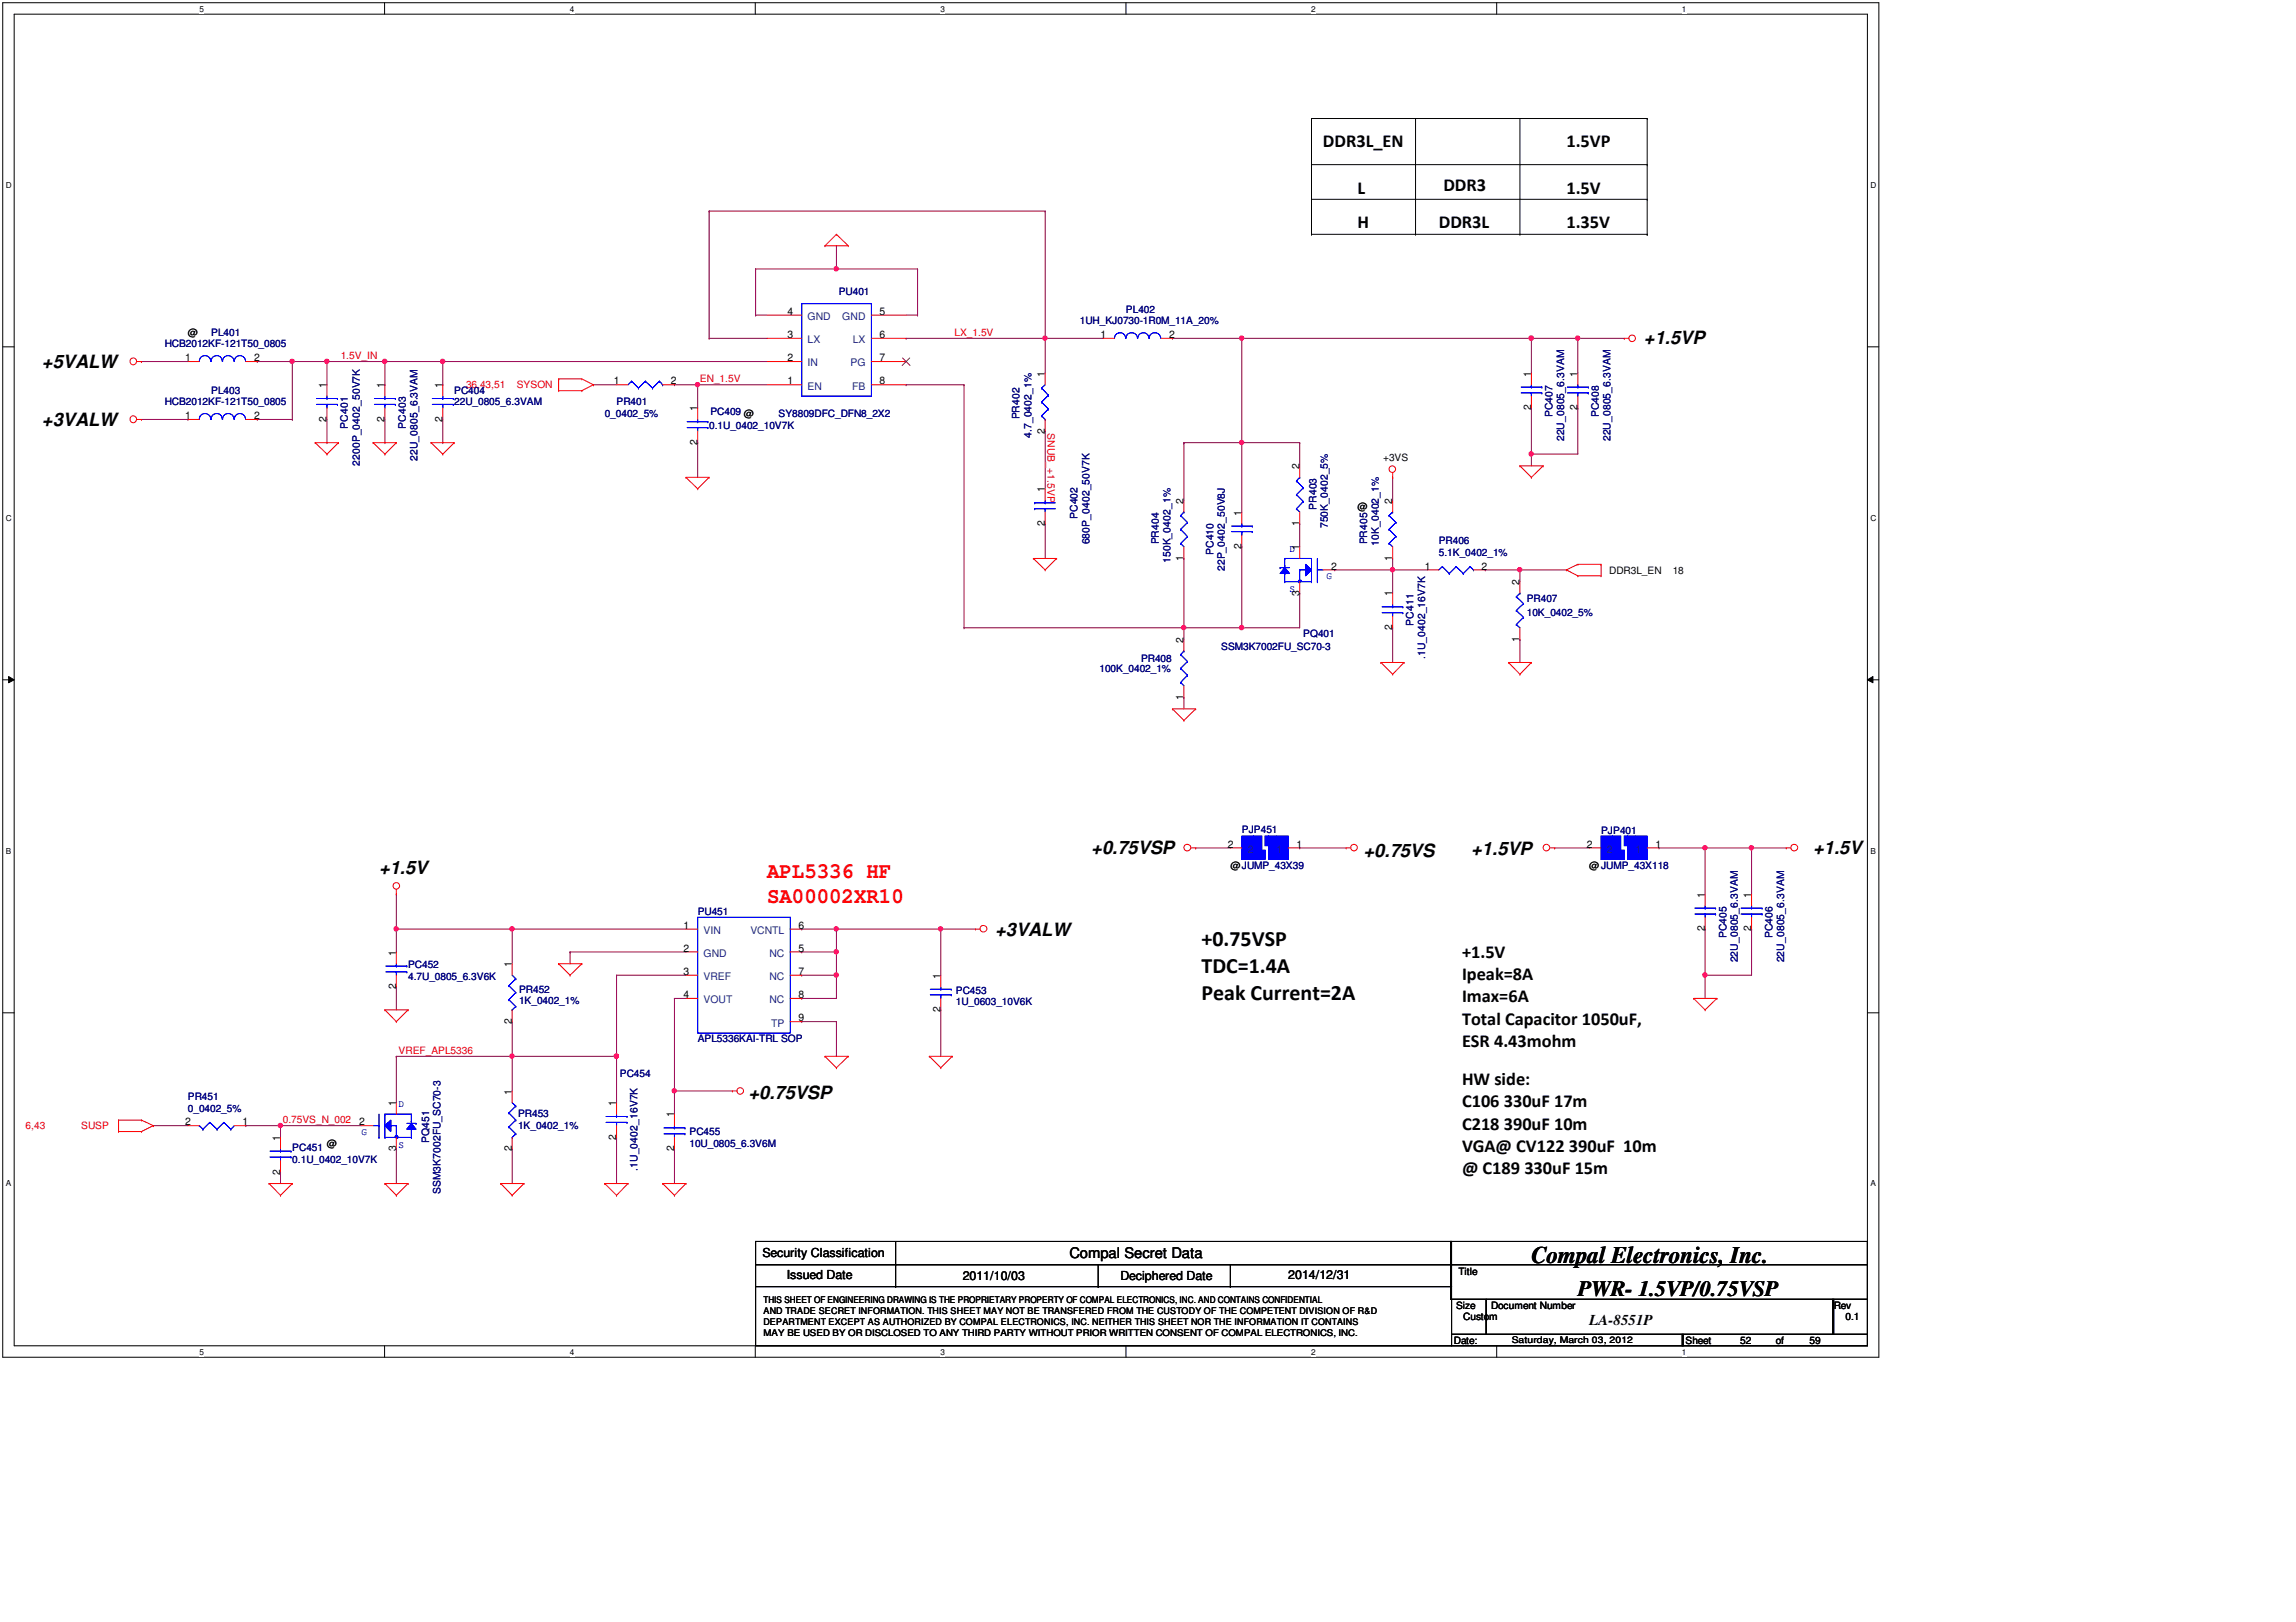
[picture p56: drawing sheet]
<svg xmlns="http://www.w3.org/2000/svg" width="297mm" height="210mm" viewBox="0 0 297 210" stroke-linecap="round" stroke-linejoin="round" font-family="sans-serif">
<defs><g id="words">
<text font-size="3.1" x="198.1" y="163.4">Compal Electronics, Inc.</text>
<g font-size="2.8" fill="#f00">
<text x="99.2" y="113.6">APL5336 HF</text>
<text x="99.2" y="116.8">SA00002XR10</text>
</g>
<g font-size="2.8">
<text x="155.4" y="122.5">+0.75VSP</text>
<text x="155.4" y="125.9">TDC=1.4A</text>
<text x="155.4" y="129.4">Peak Current=2A</text>
<text x="204.1" y="167.8">PWR- 1.5VP/0.75VSP</text>
</g>
<g font-size="2.4">
<text x="171.2" y="19.1">DDR3L_EN</text>
<text x="202.6" y="19.1">1.5VP</text>
<text x="175.6" y="25.1">L</text>
<text x="175.6" y="29.6">H</text>
<text x="186.1" y="29.6">DDR3L</text>
<text x="186.7" y="24.8">DDR3</text>
<text x="202.6" y="25.1">1.5V</text>
<text x="202.6" y="29.6">1.35V</text>
<text x="5.4" y="47.6">+5VALW</text>
<text x="212.7" y="44.5">+1.5VP</text>
<text x="5.4" y="55.1">+3VALW</text>
<text x="49" y="113.1">+1.5V</text>
<text x="141.2" y="110.6">+0.75VSP</text>
<text x="176.4" y="110.9">+0.75VS</text>
<text x="190.3" y="110.7">+1.5VP</text>
<text x="234.6" y="110.6">+1.5V</text>
<text x="128.7" y="121.1">+3VALW</text>
<text x="189.1" y="124">+1.5V</text>
<text x="189.1" y="126.8">Ipeak=8A</text>
<text x="189.1" y="129.7">Imax=6A</text>
<text x="189.1" y="132.6">Total Capacitor 1050uF,</text>
<text x="189.1" y="135.5">ESR 4.43mohm</text>
<text x="96.8" y="142.2">+0.75VSP</text>
<text x="189.1" y="140.4">HW side:</text>
<text x="189.1" y="143.3">C106 330uF 17m</text>
<text x="189.1" y="146.2">C218 390uF 10m</text>
<text x="189.1" y="149.1">VGA@ CV122 390uF 10m</text>
<text x="189.1" y="151.9">@ C189 330uF 15m</text>
</g>
<g font-size="1.9">
<text x="138.3" y="162.8">Compal Secret Data</text>
<text x="205.6" y="171.4">LA-8551P</text>
</g>
<g font-size="1.6">
<text x="98.6" y="162.7">Security Classification</text>
<text x="101.8" y="165.6">Issued Date</text>
<text x="124.5" y="165.7">2011/10/03</text>
<text x="145" y="165.7">Deciphered Date</text>
<text x="166.7" y="165.6">2014/12/31</text>
</g>
<g font-size="1.4">
<text x="101.9" y="40.7">4</text>
<text x="113.8" y="40.7">5</text>
<text x="24" y="46.7">1</text>
<text x="32.9" y="46.7">2</text>
<text x="101.9" y="43.7">3</text>
<text x="101.9" y="46.7">2</text>
<text x="113.8" y="43.7">6</text>
<text x="113.8" y="46.7">7</text>
<text x="142.4" y="43.7">1</text>
<text x="151.3" y="43.7">2</text>
<text x="42.3" y="50.2" transform="rotate(-90 42.3 50.2)">1</text>
<text x="49.8" y="50.2" transform="rotate(-90 49.8 50.2)">1</text>
<text x="57.2" y="50.2" transform="rotate(-90 57.2 50.2)">1</text>
<text x="79.4" y="49.8">1</text>
<text x="86.8" y="49.8">2</text>
<text x="90.2" y="53.2" transform="rotate(-90 90.2 53.2)">1</text>
<text x="101.9" y="49.8">1</text>
<text x="113.8" y="49.8">8</text>
<text x="135.2" y="48.7" transform="rotate(-90 135.2 48.7)">1</text>
<text x="198.1" y="53.1" transform="rotate(-90 198.1 53.1)">2</text>
<text x="198.1" y="48.7" transform="rotate(-90 198.1 48.7)">1</text>
<text x="204.1" y="53.1" transform="rotate(-90 204.1 53.1)">2</text>
<text x="204.1" y="48.7" transform="rotate(-90 204.1 48.7)">1</text>
<text x="24" y="54.2">1</text>
<text x="32.9" y="54.2">2</text>
<text x="42.3" y="54.6" transform="rotate(-90 42.3 54.6)">2</text>
<text x="49.8" y="54.6" transform="rotate(-90 49.8 54.6)">2</text>
<text x="57.2" y="54.6" transform="rotate(-90 57.2 54.6)">2</text>
<text x="90.2" y="57.6" transform="rotate(-90 90.2 57.6)">2</text>
<text x="135.2" y="56.1" transform="rotate(-90 135.2 56.1)">2</text>
<text x="135.2" y="63.7" transform="rotate(-90 135.2 63.7)">1</text>
<text x="153.1" y="65.2" transform="rotate(-90 153.1 65.2)">2</text>
<text x="168.1" y="60.7" transform="rotate(-90 168.1 60.7)">2</text>
<text x="180.1" y="65.2" transform="rotate(-90 180.1 65.2)">2</text>
<text x="135.2" y="68.1" transform="rotate(-90 135.2 68.1)">2</text>
<text x="160.6" y="71.1" transform="rotate(-90 160.6 71.1)">2</text>
<text x="160.6" y="66.7" transform="rotate(-90 160.6 66.7)">1</text>
<text x="168.1" y="71.2" transform="rotate(-90 168.1 71.2)">1</text>
<text x="168.1" y="68.1" transform="rotate(-90 168.1 68.1)">1</text>
<text x="153.1" y="72.6" transform="rotate(-90 153.1 72.6)">1</text>
<text x="168.1" y="77.1" transform="rotate(-90 168.1 77.1)">3</text>
<text x="172.2" y="73.7">2</text>
<text x="180.1" y="77.2" transform="rotate(-90 180.1 77.2)">1</text>
<text x="180.1" y="72.6" transform="rotate(-90 180.1 72.6)">1</text>
<text x="184.3" y="73.7">1</text>
<text x="191.7" y="73.7">2</text>
<text x="196.6" y="75.7" transform="rotate(-90 196.6 75.7)">2</text>
<text x="153.1" y="83.2" transform="rotate(-90 153.1 83.2)">2</text>
<text x="180.1" y="81.6" transform="rotate(-90 180.1 81.6)">2</text>
<text x="196.6" y="83.1" transform="rotate(-90 196.6 83.1)">1</text>
<text x="153.1" y="90.6" transform="rotate(-90 153.1 90.6)">1</text>
<text x="158.8" y="109.7">2</text>
<text x="167.7" y="109.7">1</text>
<text x="205.3" y="109.7">2</text>
<text x="214.2" y="109.7">1</text>
<text x="220.6" y="116.2" transform="rotate(-90 220.6 116.2)">1</text>
<text x="226.6" y="116.2" transform="rotate(-90 226.6 116.2)">1</text>
<text x="51.2" y="123.7" transform="rotate(-90 51.2 123.7)">1</text>
<text x="66.2" y="125.1" transform="rotate(-90 66.2 125.1)">1</text>
<text x="88.4" y="123.2">2</text>
<text x="88.4" y="120.2">1</text>
<text x="103.3" y="123.2">5</text>
<text x="103.3" y="120.2">6</text>
<text x="220.6" y="120.5" transform="rotate(-90 220.6 120.5)">2</text>
<text x="226.6" y="120.5" transform="rotate(-90 226.6 120.5)">2</text>
<text x="51.2" y="128" transform="rotate(-90 51.2 128)">2</text>
<text x="88.4" y="129.2">4</text>
<text x="88.4" y="126.2">3</text>
<text x="103.3" y="126.2">7</text>
<text x="103.3" y="129.2">8</text>
<text x="121.7" y="131" transform="rotate(-90 121.7 131)">2</text>
<text x="121.7" y="126.7" transform="rotate(-90 121.7 126.7)">1</text>
<text x="66.2" y="132.5" transform="rotate(-90 66.2 132.5)">2</text>
<text x="103.3" y="132.2">9</text>
<text x="51.2" y="143.1" transform="rotate(-90 51.2 143.1)">1</text>
<text x="66.2" y="141.6" transform="rotate(-90 66.2 141.6)">1</text>
<text x="79.7" y="143.1" transform="rotate(-90 79.7 143.1)">1</text>
<text x="24" y="145.6">2</text>
<text x="31.4" y="145.6">1</text>
<text x="36.2" y="147.6" transform="rotate(-90 36.2 147.6)">1</text>
<text x="46.4" y="145.6">2</text>
<text x="51.2" y="149" transform="rotate(-90 51.2 149)">3</text>
<text x="66.2" y="149" transform="rotate(-90 66.2 149)">2</text>
<text x="79.7" y="147.5" transform="rotate(-90 79.7 147.5)">2</text>
<text x="87.2" y="149" transform="rotate(-90 87.2 149)">2</text>
<text x="87.2" y="144.6" transform="rotate(-90 87.2 144.6)">1</text>
<text x="36.2" y="152" transform="rotate(-90 36.2 152)">2</text>
</g>
<g font-size="1.4" fill="#004080">
<text x="104.5" y="41.4">GND</text>
<text x="109" y="41.4">GND</text>
<text x="104.5" y="44.4">LX</text>
<text x="104.5" y="47.4">IN</text>
<text x="110" y="47.4">PG</text>
<text x="110.3" y="44.4">LX</text>
<text x="104.5" y="50.4">EN</text>
<text x="110.2" y="50.4">FB</text>
<text x="161.4" y="110.4">2</text>
<text x="165.1" y="110.4">1</text>
<text x="207.9" y="110.4">2</text>
<text x="211.6" y="110.4">1</text>
<text x="91" y="123.8">GND</text>
<text x="91" y="120.9">VIN</text>
<text x="97.1" y="120.9">VCNTL</text>
<text x="99.5" y="123.8">NC</text>
<text x="91" y="129.8">VOUT</text>
<text x="91" y="126.8">VREF</text>
<text x="99.5" y="126.8">NC</text>
<text x="99.5" y="129.8">NC</text>
<text x="99.8" y="132.8">TP</text>
</g>
<g font-size="1.3" fill="#000080">
<text x="108.5" y="38.2">PU401</text>
<text x="139.7" y="42">1UH_KJ0730-1R0M_11A_20%</text>
<text x="145.7" y="40.5">PL402</text>
<text x="21.3" y="45">HCB2012KF-121T50_0805</text>
<text x="27.3" y="43.5">PL401</text>
<text x="21.3" y="52.5">HCB2012KF-121T50_0805</text>
<text x="27.3" y="51">PL403</text>
<text x="58.8" y="51">PC404</text>
<text x="58.8" y="52.5">22U_0805_6.3VAM</text>
<text x="78.2" y="54">0_0402_5%</text>
<text x="79.8" y="52.5">PR401</text>
<text x="91.9" y="53.7">PC409 @</text>
<text x="100.7" y="54">SY8809DFC_DFN8_2X2</text>
<text x="200.9" y="54" transform="rotate(-90 200.9 54)">PC407</text>
<text x="206.8" y="54" transform="rotate(-90 206.8 54)">PC408</text>
<text x="45" y="55.5" transform="rotate(-90 45 55.5)">PC401</text>
<text x="52.5" y="55.5" transform="rotate(-90 52.5 55.5)">PC403</text>
<text x="54" y="59.7" transform="rotate(-90 54 59.7)">22U_0805_6.3VAM</text>
<text x="91.7" y="55.5">0.1U_0402_10V7K</text>
<text x="131.9" y="54.3" transform="rotate(-90 131.9 54.3)">PR402</text>
<text x="133.4" y="56.7" transform="rotate(-90 133.4 56.7)">4.7_0402_1%</text>
<text x="202.4" y="57.1" transform="rotate(-90 202.4 57.1)">22U_0805_6.3VAM</text>
<text x="208.4" y="57.1" transform="rotate(-90 208.4 57.1)">22U_0805_6.3VAM</text>
<text x="46.5" y="60.3" transform="rotate(-90 46.5 60.3)">2200P_0402_50V7K</text>
<text x="170.3" y="66" transform="rotate(-90 170.3 66)">PR403</text>
<text x="139.4" y="67.1" transform="rotate(-90 139.4 67.1)">PC402</text>
<text x="140.9" y="70.5" transform="rotate(-90 140.9 70.5)">680P_0402_50V7K</text>
<text x="149.9" y="70.5" transform="rotate(-90 149.9 70.5)">PR404</text>
<text x="157" y="71.8" transform="rotate(-90 157 71.8)">PC410</text>
<text x="171.8" y="68.4" transform="rotate(-90 171.8 68.4)">750K_0402_5%</text>
<text x="176.9" y="70.5" transform="rotate(-90 176.9 70.5)">PR405</text>
<text x="178.4" y="70.6" transform="rotate(-90 178.4 70.6)">10K_0402_1%</text>
<text x="186.1" y="70.5">PR406</text>
<text x="186.1" y="71.9">5.1K_0402_1%</text>
<text x="151.4" y="72.9" transform="rotate(-90 151.4 72.9)">150K_0402_1%</text>
<text x="158.5" y="73.9" transform="rotate(-90 158.5 73.9)">22P_0402_50V8J</text>
<text x="197.5" y="77.9">PR407</text>
<text x="168.6" y="82.4">PQ401</text>
<text x="182.9" y="80.9" transform="rotate(-90 182.9 80.9)">PC411</text>
<text x="197.5" y="79.7">10K_0402_5%</text>
<text x="142.2" y="86.9">100K_0402_1%</text>
<text x="147.6" y="85.6">PR408</text>
<text x="158" y="84.1">SSM3K7002FU_SC70-3</text>
<text x="184.4" y="85.3" transform="rotate(-90 184.4 85.3)">.1U_0402_16V7K</text>
<text x="160.7" y="107.7">PJP451</text>
<text x="207.1" y="107.9">PJP401</text>
<text x="90.3" y="118.4">PU451</text>
<text x="52.8" y="125.3">PC452</text>
<text x="223.3" y="121.4" transform="rotate(-90 223.3 121.4)">PC405</text>
<text x="224.8" y="124.5" transform="rotate(-90 224.8 124.5)">22U_0805_6.3VAM</text>
<text x="229.3" y="121.4" transform="rotate(-90 229.3 121.4)">PC406</text>
<text x="230.8" y="124.5" transform="rotate(-90 230.8 124.5)">22U_0805_6.3VAM</text>
<text x="52.8" y="126.8">4.7U_0805_6.3V6K</text>
<text x="67.1" y="128.4">PR452</text>
<text x="67.1" y="129.9">1K_0402_1%</text>
<text x="123.7" y="128.6">PC453</text>
<text x="123.7" y="130.1">1U_0603_10V6K</text>
<text x="90.3" y="134.9">APL5336KAI-TRL SOP</text>
<text x="24.3" y="142.4">PR451</text>
<text x="24.3" y="143.9">0_0402_5%</text>
<text x="80.2" y="139.4">PC454</text>
<text x="37.8" y="149">PC451</text>
<text x="55.5" y="148" transform="rotate(-90 55.5 148)">PQ451</text>
<text x="67" y="144.6">PR453</text>
<text x="67" y="146.1">1K_0402_1%</text>
<text x="89.2" y="146.9">PC455</text>
<text x="89.2" y="148.4">10U_0805_6.3V6M</text>
<text x="37.8" y="150.5">0.1U_0402_10V7K</text>
<text x="57" y="154.5" transform="rotate(-90 57 154.5)">SSM3K7002FU_SC70-3</text>
<text x="82.5" y="151.5" transform="rotate(-90 82.5 151.5)">.1U_0402_16V7K</text>
</g>
<g font-size="1.3">
<text x="24.3" y="43.5">@</text>
<text x="178.9" y="59.7">+3VS</text>
<text x="175.6" y="66">@</text>
<text x="208.2" y="74.2">DDR3L_EN</text>
<text x="216.4" y="74.2">18</text>
<text x="159.2" y="112.4">@JUMP_43X39</text>
<text x="205.6" y="112.4">@JUMP_43X118</text>
<text x="42.3" y="148.4">@</text>
<text x="188.7" y="165">Title</text>
<text x="188.1" y="173.9">Date:</text>
<text x="188.4" y="169.3">Size</text>
<text x="189.3" y="170.9">Custom</text>
<text x="192.9" y="169.3">Document Number</text>
<text x="218.1" y="173.9">Sheet</text>
<text x="225.1" y="173.9">52</text>
<text x="229.7" y="173.9">of</text>
<text x="234.1" y="173.9">59</text>
<text x="237.2" y="169.3">Rev</text>
<text x="238.8" y="170.9">0.1</text>
</g>
<g font-size="1.3" fill="#f00">
<text x="44.1" y="46.5">1.5V_IN</text>
<text x="123.5" y="43.5">LX_1.5V</text>
<text x="60.3" y="50.2">36,43,51</text>
<text x="66.9" y="50.2">SYSON</text>
<text x="90.6" y="49.5">EN_1.5V</text>
<text x="135.5" y="56.1" transform="rotate(90 135.5 56.1)">SNUB_+1.5VP</text>
<text x="51.6" y="136.4">VREF_APL5336</text>
<text x="3.3" y="146.1">6,43</text>
<text x="10.5" y="146.1">SUSP</text>
<text x="36.6" y="145.4">0.75VS_N_002</text>
</g>
<g font-size="1.3" fill="#00f">
<text x="166.8" y="71.4">D</text>
<text x="166.8" y="76.6">S</text>
<text x="171.6" y="75">G</text>
<text x="51.6" y="143.3">D</text>
<text x="46.8" y="146.9">G</text>
<text x="51.6" y="148.5">S</text>
</g>
<g font-size="1.2">
<text x="98.8" y="168.7">THIS SHEET OF ENGINEERING DRAWING IS THE PROPRIETARY PROPERTY OF COMPAL ELECTRONICS, INC. AND CONTAINS CONFIDENTIAL</text>
<text x="98.8" y="170.1">AND TRADE SECRET INFORMATION. THIS SHEET MAY NOT BE TRANSFERED FROM THE CUSTODY OF THE COMPETENT DIVISION OF R&amp;D</text>
<text x="98.8" y="171.4">DEPARTMENT EXCEPT AS AUTHORIZED BY COMPAL ELECTRONICS, INC. NEITHER THIS SHEET NOR THE INFORMATION IT CONTAINS</text>
<text x="98.8" y="172.8">MAY BE USED BY OR DISCLOSED TO ANY THIRD PARTY WITHOUT PRIOR WRITTEN CONSENT OF COMPAL ELECTRONICS, INC.</text>
<text x="195.6" y="173.8">Saturday, March 03, 2012</text>
</g>
<g font-size="1.1">
<text x="25.8" y="1.5">5</text>
<text x="73.7" y="1.5">4</text>
<text x="121.7" y="1.5">3</text>
<text x="169.6" y="1.5">2</text>
<text x="217.6" y="1.5">1</text>
<text x=".7" y="24.3">D</text>
<text x="242" y="24.3">D</text>
<text x=".7" y="67.4">C</text>
<text x="242" y="67.4">C</text>
<text x=".7" y="110.5">B</text>
<text x="242" y="110.5">B</text>
<text x=".7" y="153.5">A</text>
<text x="242" y="153.5">A</text>
<text x="25.8" y="175.3">5</text>
<text x="73.7" y="175.3">4</text>
<text x="121.7" y="175.3">3</text>
<text x="169.6" y="175.3">2</text>
<text x="217.6" y="175.3">1</text>
</g>
</g></defs>
<path d="M.4 .4h242.7v175.2h-242.7zM1.8 1.8h239.8v172.4h-239.8z" fill="none" stroke="#000" stroke-width=".13"/>
<g fill="#fff">
<path d="M25.8 .5h.6v1.2h-.6z"/>
<path d="M25.8 174.3h.6v1.2h-.6z"/>
</g>
<path d="M49.8 .4v1.4M49.8 174.2v1.4" fill="none" stroke="#000" stroke-width=".13"/>
<g fill="#fff">
<path d="M73.7 .5h.6v1.2h-.6z"/>
<path d="M73.7 174.3h.6v1.2h-.6z"/>
</g>
<path d="M97.7 .4v1.4M97.7 174.2v1.4" fill="none" stroke="#000" stroke-width=".13"/>
<g fill="#fff">
<path d="M121.7 .5h.6v1.2h-.6z"/>
<path d="M121.7 174.3h.6v1.2h-.6z"/>
</g>
<path d="M145.7 .4v1.4M145.7 174.2v1.4" fill="none" stroke="#000" stroke-width=".13"/>
<g fill="#fff">
<path d="M169.6 .5h.6v1.2h-.6z"/>
<path d="M169.6 174.3h.6v1.2h-.6z"/>
</g>
<path d="M193.6 .4v1.4M193.6 174.2v1.4" fill="none" stroke="#000" stroke-width=".13"/>
<g fill="#fff">
<path d="M217.6 .5h.6v1.2h-.6z"/>
<path d="M217.6 174.3h.6v1.2h-.6z"/>
<path d="M.7 23.3h.8v1.2h-.8z"/>
<path d="M242 23.3h.7v1.2h-.7z"/>
<path d="M.7 66.4h.8v1.2h-.8z"/>
<path d="M242 66.4h.7v1.2h-.7z"/>
</g>
<path d="M.4 44.9h1.4M241.6 44.9h1.5" fill="none" stroke="#000" stroke-width=".13"/>
<g fill="#fff">
<path d="M.7 109.5h.8v1.2h-.8z"/>
<path d="M242 109.5h.7v1.2h-.7z"/>
</g>
<path d="M.4 88h1.4M1.1 87.6l.7 .4-.7 .4zM241.6 88l.7-.4v.8zM241.6 88h1.5" fill="none" stroke="#000" stroke-width=".13"/>
<path d="M1.1 87.6l.7 .4-.7 .4zM241.6 88l.7-.4v.8z" fill="#000"/>
<g fill="#fff">
<path d="M.7 152.6h.8v1.2h-.8z"/>
<path d="M242 152.6h.7v1.2h-.7z"/>
</g>
<path d="M.4 131.1h1.4M241.6 131.1h1.5" fill="none" stroke="#000" stroke-width=".13"/>
<path d="M66.3 120.2h.1M66.3 120.2v4.5M31.8 145.7h.1M31.8 145.7h15M36.3 145.7h.1M36.3 145.7v1.5" fill="none" stroke="#800040" stroke-width=".13"/>
<circle cx="36.3" cy="145.6" r=".29" fill="#f0f"/>
<circle cx="36.3" cy="145.6" r=".29" fill="none" stroke="#f0f" stroke-width=".13"/>
<path d="M51.3 136.7h.1M66.3 132.2h.1M66.3 132.2v4.5h-15M108.2 120.2h.1M108.2 120.2h13.5M121.7 120.2h.1M121.7 130.7h.1M121.7 120.2v6M121.7 130.7v6" fill="none" stroke="#800040" stroke-width=".13"/>
<circle cx="108.2" cy="120.2" r=".29" fill="#f0f"/>
<circle cx="108.2" cy="120.2" r=".29" fill="none" stroke="#f0f" stroke-width=".13"/>
<path d="M51.3 120.2h.1M51.3 120.2h15" fill="none" stroke="#800040" stroke-width=".13"/>
<circle cx="66.2" cy="120.2" r=".29" fill="#f0f"/>
<circle cx="66.2" cy="120.2" r=".29" fill="none" stroke="#f0f" stroke-width=".13"/>
<circle cx="51.2" cy="120.2" r=".29" fill="#f0f"/>
<circle cx="51.2" cy="120.2" r=".29" fill="none" stroke="#f0f" stroke-width=".13"/>
<path d="M79.8 126.2h.1M79.8 126.2v10.5" fill="none" stroke="#800040" stroke-width=".13"/>
<circle cx="79.7" cy="136.7" r=".29" fill="#f0f"/>
<circle cx="79.7" cy="136.7" r=".29" fill="none" stroke="#f0f" stroke-width=".13"/>
<path d="M51.3 120.2h.1M51.3 120.2v3M66.3 136.7h.1M66.3 136.7h13.5M79.8 126.2h.1M79.8 126.2h8.9M36.3 151.7h.1M36.3 151.7v1.5" fill="none" stroke="#800040" stroke-width=".13"/>
<circle cx="79.7" cy="136.7" r=".29" fill="#f0f"/>
<circle cx="79.7" cy="136.7" r=".29" fill="none" stroke="#f0f" stroke-width=".13"/>
<circle cx="66.2" cy="136.7" r=".29" fill="#f0f"/>
<circle cx="66.2" cy="136.7" r=".29" fill="none" stroke="#f0f" stroke-width=".13"/>
<path d="M87.3 129.2h.1M87.3 129.2h1.4M108.2 123.2h.1M108.2 123.2v3M51.3 148.7h.1M51.3 148.7v4.5" fill="none" stroke="#800040" stroke-width=".13"/>
<circle cx="108.2" cy="126.2" r=".29" fill="#f0f"/>
<circle cx="108.2" cy="126.2" r=".29" fill="none" stroke="#f0f" stroke-width=".13"/>
<circle cx="108.2" cy="123.2" r=".29" fill="#f0f"/>
<circle cx="108.2" cy="123.2" r=".29" fill="none" stroke="#f0f" stroke-width=".13"/>
<g fill="none" stroke="#800040" stroke-width=".13">
<path d="M51.3 127.7h.1M51.3 127.7v3M66.3 136.7h.1M66.3 136.7v4.5M87.3 129.2h.1M87.3 129.2v12M103.7 123.2h.1M103.7 129.2h.1M103.7 132.2h.1M103.7 123.2h4.5M103.7 129.2h4.5M103.7 132.2h4.5"/>
<path d="M108.2 132.2h.1M108.2 132.2v4.5M121.7 120.2h.1M121.7 120.2h4.5"/>
</g>
<circle cx="121.7" cy="120.2" r=".29" fill="#f0f"/>
<circle cx="121.7" cy="120.2" r=".29" fill="none" stroke="#f0f" stroke-width=".13"/>
<path d="M73.8 123.2h.1M73.8 123.2v1.5M103.7 126.2h.1M103.7 126.2h4.5M108.2 126.2h.1M108.2 126.2v3M66.3 148.7h.1M66.3 148.7v4.5M87.3 141.2h.1M87.3 141.2h7.4" fill="none" stroke="#800040" stroke-width=".13"/>
<circle cx="87.2" cy="141.2" r=".29" fill="#f0f"/>
<circle cx="87.2" cy="141.2" r=".29" fill="none" stroke="#f0f" stroke-width=".13"/>
<g fill="none" stroke="#800040" stroke-width=".13">
<path d="M51.3 115.7h.1M51.3 115.7v4.5M154.7 109.7h.1M154.7 109.7h4.5M168.1 109.7h.1M168.1 109.7h6.1M201.1 109.7h.1M201.1 109.7h4.5M226.6 109.7h.1M226.6 109.7h4.5M51.3 136.7h.1M51.3 136.7v6"/>
<path d="M66.3 120.2h.1M66.3 120.2h22.4M73.8 123.2h.1M73.8 123.2h14.9M79.8 136.7h.1M79.8 136.7v6M103.7 120.2h.1M103.7 120.2h4.5M108.2 120.2h.1M108.2 120.2v3M220.6 120.2h.1M220.6 120.2v6"/>
<path d="M19.8 145.7h.1M19.8 145.7h4.5M79.8 147.2h.1M79.8 147.2v6M87.3 148.7h.1M87.3 141.2h.1M87.3 141.2v3M87.3 148.7v4.5"/>
</g>
<circle cx="220.6" cy="126.2" r=".29" fill="#f0f"/>
<circle cx="220.6" cy="126.2" r=".29" fill="none" stroke="#f0f" stroke-width=".13"/>
<path d="M226.6 109.7h.1M226.6 109.7v6" fill="none" stroke="#800040" stroke-width=".13"/>
<circle cx="226.6" cy="109.7" r=".29" fill="#f0f"/>
<circle cx="226.6" cy="109.7" r=".29" fill="none" stroke="#f0f" stroke-width=".13"/>
<path d="M220.6 109.7h.1M220.6 109.7v6M226.6 120.2h.1M226.6 120.2v6" fill="none" stroke="#800040" stroke-width=".13"/>
<circle cx="220.6" cy="109.7" r=".29" fill="#f0f"/>
<circle cx="220.6" cy="109.7" r=".29" fill="none" stroke="#f0f" stroke-width=".13"/>
<path d="M135.2 43.8h.1M135.2 43.8v4.5M214.6 109.7h.1M214.6 109.7h12M220.6 109.7h.1M220.6 126.2h.1M220.6 126.2h6M220.6 126.2v3" fill="none" stroke="#800040" stroke-width=".13"/>
<circle cx="135.2" cy="43.8" r=".29" fill="#f0f"/>
<circle cx="135.2" cy="43.8" r=".29" fill="none" stroke="#f0f" stroke-width=".13"/>
<g fill="none" stroke="#800040" stroke-width=".13">
<path d="M91.7 27.3h.1M91.7 27.3v16.5M91.7 27.3h43.5M97.8 34.8h.1M97.8 34.8h20.9M97.8 34.8v6M108.2 34.8h.1M118.7 34.8h.1M118.7 34.8v6M135.2 27.3h.1M135.2 27.3v16.5h-18M91.7 43.8h.1"/>
<path d="M91.7 43.8h7.5M97.8 40.8h.1M97.8 40.8h1.4M117.2 43.8h.1M117.2 40.8h1.5M118.7 40.8h.1M153.2 57.3h.1M153.2 57.3v7.5M198.1 58.8h.1M198.1 58.8v1.5M153.2 72.3h.1M153.2 72.3v8.9h-28.5"/>
<path d="M168.1 76.8h.1M168.1 76.8v4.4h-7.4M124.7 81.2h.1M160.7 81.2h.1"/>
</g>
<circle cx="153.1" cy="81.2" r=".29" fill="#f0f"/>
<circle cx="153.1" cy="81.2" r=".29" fill="none" stroke="#f0f" stroke-width=".13"/>
<path d="M160.7 70.7h.1M160.7 70.7v10.5" fill="none" stroke="#800040" stroke-width=".13"/>
<circle cx="160.6" cy="81.2" r=".29" fill="#f0f"/>
<circle cx="160.6" cy="81.2" r=".29" fill="none" stroke="#f0f" stroke-width=".13"/>
<path d="M198.1 43.8h.1M198.1 43.8h6" fill="none" stroke="#800040" stroke-width=".13"/>
<circle cx="198.1" cy="43.8" r=".29" fill="#f0f"/>
<circle cx="198.1" cy="43.8" r=".29" fill="none" stroke="#f0f" stroke-width=".13"/>
<path d="M108.2 31.8h.1M108.2 31.8v3M180.2 72.3h.1M180.2 73.8h.1M180.2 72.3v4.5M153.2 81.2h.1M153.2 81.2v1.6M180.2 81.2h.1M180.2 81.2v4.5M196.6 82.8h.1M196.6 82.8v2.9" fill="none" stroke="#800040" stroke-width=".13"/>
<circle cx="108.2" cy="34.8" r=".29" fill="#f0f"/>
<circle cx="108.2" cy="34.8" r=".29" fill="none" stroke="#f0f" stroke-width=".13"/>
<path d="M57.3 46.8h.1M57.3 46.8h41.9M198.1 52.8h.1M198.1 52.8v6" fill="none" stroke="#800040" stroke-width=".13"/>
<circle cx="57.3" cy="46.8" r=".29" fill="#f0f"/>
<circle cx="57.3" cy="46.8" r=".29" fill="none" stroke="#f0f" stroke-width=".13"/>
<path d="M76.8 49.8h.1M76.8 49.8h3M87.3 49.8h.1M87.3 49.8h11.9M90.3 49.8h.1M90.3 49.8v3M135.2 55.8h.1M135.2 55.8v7.5M135.2 67.8h.1M135.2 67.8v4.5" fill="none" stroke="#800040" stroke-width=".13"/>
<circle cx="90.2" cy="49.8" r=".29" fill="#f0f"/>
<circle cx="90.2" cy="49.8" r=".29" fill="none" stroke="#f0f" stroke-width=".13"/>
<path d="M90.3 57.3h.1M90.3 57.3v4.5M198.1 43.8h.1M198.1 43.8v4.5" fill="none" stroke="#800040" stroke-width=".13"/>
<circle cx="198.1" cy="43.8" r=".29" fill="#f0f"/>
<circle cx="198.1" cy="43.8" r=".29" fill="none" stroke="#f0f" stroke-width=".13"/>
<g fill="none" stroke="#800040" stroke-width=".13">
<path d="M42.3 46.8h.1M42.3 57.3h.1M42.3 46.8v3M42.3 54.3v3M49.8 49.8h.1M49.8 57.3h.1M49.8 46.8h.1M49.8 46.8h7.5v3M49.8 46.8v3M49.8 54.3v3M57.3 57.3h.1M57.3 49.8h.1"/>
<path d="M57.3 54.3v3M160.7 43.8h.1M160.7 43.8h37.4M204.1 43.8h.1M204.1 43.8v4.5"/>
</g>
<circle cx="49.8" cy="46.8" r=".29" fill="#f0f"/>
<circle cx="49.8" cy="46.8" r=".29" fill="none" stroke="#f0f" stroke-width=".13"/>
<path d="M37.8 46.8h.1M37.8 46.8h4.5" fill="none" stroke="#800040" stroke-width=".13"/>
<circle cx="42.3" cy="46.8" r=".29" fill="#f0f"/>
<circle cx="42.3" cy="46.8" r=".29" fill="none" stroke="#f0f" stroke-width=".13"/>
<path d="M204.1 43.8h.1M204.1 43.8h6" fill="none" stroke="#800040" stroke-width=".13"/>
<circle cx="204.1" cy="43.8" r=".29" fill="#f0f"/>
<circle cx="204.1" cy="43.8" r=".29" fill="none" stroke="#f0f" stroke-width=".13"/>
<path d="M198.1 58.8h.1M204.1 52.8h.1M204.1 52.8v6h-6" fill="none" stroke="#800040" stroke-width=".13"/>
<circle cx="198.1" cy="58.7" r=".29" fill="#f0f"/>
<circle cx="198.1" cy="58.7" r=".29" fill="none" stroke="#f0f" stroke-width=".13"/>
<path d="M18.3 46.8h.1M18.3 46.8h6M42.3 46.8h.1M42.3 46.8h7.5M135.2 43.8h.1M135.2 43.8h7.5M168.1 57.3h.1M168.1 57.3v3M172.7 73.8h.1M172.7 73.8h7.5M196.6 73.8h.1M196.6 73.8h6" fill="none" stroke="#800040" stroke-width=".13"/>
<circle cx="196.6" cy="73.7" r=".29" fill="#f0f"/>
<circle cx="196.6" cy="73.7" r=".29" fill="none" stroke="#f0f" stroke-width=".13"/>
<path d="M117.2 49.8h.1M117.2 49.8h7.5M124.7 49.8h.1M124.7 49.8v31.4M160.7 43.8h.1M160.7 43.8v13.5M180.2 61.8h.1M180.2 61.8v3M196.6 73.8h.1M196.6 73.8v1.5M153.2 81.2h.1M153.2 81.2h7.5" fill="none" stroke="#800040" stroke-width=".13"/>
<circle cx="160.6" cy="57.3" r=".29" fill="#f0f"/>
<circle cx="160.6" cy="57.3" r=".29" fill="none" stroke="#f0f" stroke-width=".13"/>
<circle cx="160.6" cy="43.8" r=".29" fill="#f0f"/>
<circle cx="160.6" cy="43.8" r=".29" fill="none" stroke="#f0f" stroke-width=".13"/>
<path d="M151.7 43.8h.1M151.7 43.8h9M153.2 57.3h.1M153.2 57.3h14.9M160.7 57.3h.1M160.7 57.3v9M180.2 73.8h.1M180.2 73.8h4.5M192.1 73.8h.1M192.1 73.8h4.5" fill="none" stroke="#800040" stroke-width=".13"/>
<circle cx="180.1" cy="73.7" r=".29" fill="#f0f"/>
<circle cx="180.1" cy="73.7" r=".29" fill="none" stroke="#f0f" stroke-width=".13"/>
<path d="M18.3 54.3h6M24.3 54.3h.1M37.8 54.3h.1M37.8 46.8v7.5M168.1 67.8h.1M168.1 67.8v2.9M153.2 90.3h.1M153.2 90.3v1.4" fill="none" stroke="#800040" stroke-width=".13"/>
<circle cx="37.8" cy="46.8" r=".29" fill="#f0f"/>
<circle cx="37.8" cy="46.8" r=".29" fill="none" stroke="#f0f" stroke-width=".13"/>
<path d="M33.3 46.8h.1M33.3 54.3h.1M33.3 46.8h4.5M33.3 54.3h4.5" fill="none" stroke="#800040" stroke-width=".13"/>
<g fill="none" stroke="#f00" stroke-width=".13">
<path d="M106.7 31.8h.1M106.7 31.8h3M108.2 30.3h.1M108.2 30.3l1.5 1.5M108.2 30.3l-1.5 1.5M109.7 31.8h.1M17.7 46.8h.6M17.7 54.3h.6M18.3 46.8h.1M18.3 54.3h.1M40.8 57.3h.1M40.8 57.3h3"/>
<path d="M40.8 57.3l1.5 1.5M42.3 58.8h.1M43.8 57.3h.1M43.8 57.3l-1.5 1.5M48.3 57.3h.1M48.3 57.3h3M48.3 57.3l1.5 1.5M49.8 58.8h.1M49.8 49.8v1.5M49.8 52.8v1.5M51.3 57.3h.1M51.3 57.3l-1.5 1.5"/>
<path d="M55.8 57.3h.1M55.8 57.3h3M55.8 57.3l1.5 1.5M57.3 58.8h.1M57.3 49.8v1.5M57.3 52.8v1.5M58.8 57.3h.1M58.8 57.3l-1.5 1.5M72.3 50.6h.1M72.3 49h.1M72.3 49h3M72.3 50.6h3"/>
<path d="M72.3 49v1.6M75.3 49h.1M75.3 50.6h.1M75.3 49l1.5 .8M76.8 49.8h.1M76.8 49.8l-1.5 .8M210.1 43.8h.1M210.1 43.8h.6M88.7 61.8h.1M88.7 61.8h3M88.7 61.8l1.6 1.5M90.3 63.3h.1"/>
<path d="M91.7 61.8h.1M91.7 61.8l-1.4 1.5M133.7 72.3h.1M133.7 72.3h3M133.7 72.3l1.5 1.5M135.2 73.8h.1M136.7 72.3h.1M136.7 72.3l-1.5 1.5M153.2 64.8v1.5M153.2 70.7v1.6M180.2 61.8h.1M180.2 61.2v.6"/>
<path d="M180.2 64.8v1.5M180.2 70.7v1.6M196.6 60.3h.1M196.6 60.3h3M196.6 60.3l1.5 1.5M198.1 61.8h.1M199.6 60.3h.1M199.6 60.3l-1.5 1.5M202.6 73.8h.1M202.6 73.8l1.5 .7M204.1 74.5h.1M204.1 73h.1"/>
<path d="M204.1 74.5h3M204.1 73h3M204.1 73l-1.5 .8M207.1 74.5h.1M207.1 73h.1M207.1 73v1.5M151.7 91.7h.1M151.7 91.7h3M151.7 91.7l1.5 1.5M153.2 93.2h.1M154.7 91.7h.1M154.7 91.7l-1.5 1.5"/>
<path d="M178.6 85.7h.1M178.6 85.7h3.1M178.6 85.7l1.6 1.6M180.2 87.3h.1M181.7 85.7h.1M181.7 85.7l-1.5 1.6M195.2 85.7h.1M195.2 85.7h2.9M195.2 85.7l1.4 1.6M196.6 87.3h.1M198.1 85.7h.1M198.1 85.7l-1.5 1.6"/>
<path d="M51.3 115.7h.1M51.3 115.1v.6M154.1 109.7h.6M154.7 109.7h.1M174.2 109.7h.1M174.2 109.7h.6M200.5 109.7h.6M201.1 109.7h.1M231.1 109.7h.1M231.1 109.7h.6M49.8 130.7h.1M49.8 130.7h3"/>
<path d="M49.8 130.7l1.5 1.5M51.3 132.2h.1M52.8 130.7h.1M52.8 130.7l-1.5 1.5M72.3 124.7h.1M72.3 124.7h3M72.3 124.7l1.5 1.5M73.8 126.2h.1M75.3 124.7h.1M75.3 124.7l-1.5 1.5M106.7 136.7h.1M106.7 136.7h3"/>
<path d="M106.7 136.7l1.5 1.5M108.2 138.2h.1M109.7 136.7h.1M109.7 136.7l-1.5 1.5M120.2 136.7h.1M120.2 136.7h3M120.2 136.7l1.5 1.5M121.7 138.2h.1M121.7 126.2v1.5M121.7 129.2v1.5M123.2 136.7h.1M123.2 136.7l-1.5 1.5"/>
<path d="M126.2 120.2h.1M126.2 120.2h.6M219.1 129.2h.1M219.1 129.2h3M219.1 129.2l1.5 1.5M220.6 130.7h.1M222.1 129.2h.1M222.1 129.2l-1.5 1.5M15.3 145h.1M15.3 146.4h.1M15.3 146.4h3M15.3 145h3"/>
<path d="M15.3 145v1.4M18.3 146.4h.1M18.3 145h.1M18.3 145l1.5 .7M19.8 145.7h.1M19.8 145.7l-1.5 .7M34.8 153.2h.1M34.8 153.2h3M34.8 153.2l1.5 1.5M36.3 154.7h.1M36.3 147.2v1.5M36.3 150.2v1.5"/>
<path d="M37.8 153.2h.1M37.8 153.2l-1.5 1.5M49.8 153.2h.1M49.8 153.2h3M49.8 153.2l1.5 1.5M51.3 154.7h.1M52.8 153.2h.1M52.8 153.2l-1.5 1.5M64.8 153.2h.1M64.8 153.2h3M64.8 153.2l1.5 1.5M66.3 154.7h.1"/>
<path d="M66.3 141.2v1.5M66.3 147.2v1.5M67.8 153.2h.1M67.8 153.2l-1.5 1.5M78.2 153.2h.1M78.2 153.2h3M78.2 153.2l1.6 1.5M79.8 154.7h.1M79.8 142.7v1.5M79.8 145.7v1.5M81.2 153.2h.1M81.2 153.2l-1.4 1.5"/>
<path d="M85.7 153.2h.1M85.7 153.2h3M85.7 153.2l1.6 1.5M87.3 154.7h.1M88.7 153.2h.1M88.7 153.2l-1.4 1.5M94.7 141.2h.1M94.7 141.2h.6"/>
<circle cx="17.2" cy="54.3" r=".44"/>
<circle cx="17.2" cy="46.8" r=".44"/>
<circle cx="211.2" cy="43.8" r=".43"/>
<circle cx="180.1" cy="60.7" r=".43"/>
<circle cx="51.3" cy="114.6" r=".43"/>
<circle cx="153.6" cy="109.7" r=".44"/>
<circle cx="175.2" cy="109.7" r=".43"/>
<circle cx="200.1" cy="109.7" r=".43"/>
<circle cx="232.1" cy="109.7" r=".44"/>
<circle cx="127.2" cy="120.2" r=".44"/>
<circle cx="95.8" cy="141.2" r=".43"/>
</g>
<g fill="none" stroke="#000" stroke-width=".13">
<path d="M183.1 15.3v15M196.6 15.3v15M213.1 15.3h.1M213.1 15.3h-43.4v15M213.1 15.3v15M169.7 30.3h.1M169.7 21.3h43.4M169.7 25.8h43.4M169.7 30.3h43.4M183.1 30.3h.1M196.6 30.3h.1M213.1 30.3h.1"/>
<path d="M213.1 21.3h.1M213.1 25.8h.1M97.8 160.7h90v3h-90zM97.8 163.7h90v2.8h-90zM97.8 166.5h90v7.7h-90zM115.9 163.7h.1M115.9 166.5h.1M115.9 160.7v5.8M142.1 166.5h.1M142.1 163.7v2.8M159.2 166.5h.1M159.2 163.7v2.8"/>
<path d="M187.7 160.7h53.9v3h-53.9zM187.7 163.7h53.9v4.4h-53.9zM187.8 168.1h4.5v4.6h-4.5zM187.8 172.7h30v1.5h-30zM192.3 168.1h44.9v4.6h-44.9zM217.6 172.7h24v1.5h-24zM237.1 168.1h4.5v4.6h-4.5z"/>
</g>
<g fill="none" stroke="#00f" stroke-width=".13">
<path d="M48.4 52.3h2.7M48.4 51.6h2.7M49.8 51.6h.1M49.8 52.3h.1M49.8 51.3v.3M49.8 52.3v.5M51.1 52.3h.1M51.1 51.6h.1M55.9 52.3h2.7M55.9 51.6h2.7M57.3 51.6h.1M57.3 52.3h.1"/>
<path d="M57.3 51.3v.3M57.3 52.3v.5M58.6 52.3h.1M58.6 51.6h.1M152.7 70.3h.1M152.7 68.5h.1M152.7 66.7h.1M152.7 70.3l.5 .4M152.7 68.5l.9 .9M152.7 66.7l.9 .9M153.2 66.3h.1M153.2 66.3l-.5 .4"/>
<path d="M153.6 69.4h.1M153.6 67.6h.1M153.6 69.4l-.9 .9M153.6 67.6l-.9 .9M179.7 70.3h.1M179.7 68.5h.1M179.7 66.7h.1M179.7 70.3l.5 .4M179.7 68.5l.9 .9M179.7 66.7l.9 .9M180.2 66.3h.1M180.2 66.3l-.5 .4"/>
<path d="M180.6 69.4h.1M180.6 67.6h.1M180.6 69.4l-.9 .9M180.6 67.6l-.9 .9M120.4 128.7h2.7M120.4 128h2.7M121.7 128h.1M121.7 128.7h.1M121.7 127.7v.3M121.7 128.7v.5M123.1 128.7h.1M123.1 128h.1"/>
<path d="M34.9 149.7h2.7M34.9 149h2.7M36.3 149h.1M36.3 149.7h.1M36.3 148.7v.3M36.3 149.7v.5M37.6 149.7h.1M37.6 149h.1M65.8 144h.1M65.8 145.8h.1M65.8 144l.9 1M65.8 145.8l.9 .9"/>
<path d="M66.3 147.2h.1M66.3 142.7l.4 .4M66.7 143.1h.1M66.7 145h.1M66.7 146.7h.1M66.7 143.1l-.9 .9M66.7 145l-.9 .8M66.7 146.7l-.4 .5M78.4 145.2h2.7M78.4 144.5h2.7M79.8 144.5h.1M79.8 145.2h.1"/>
<path d="M79.8 144.2v.3M79.8 145.2v.5M81.1 145.2h.1M81.1 144.5h.1"/>
</g>
<path d="M165.2 108.2h1.5v3h-1.5z" fill-rule="evenodd" fill="#00f"/>
<path d="M165.2 108.2h1.5v3h-1.5z" fill="none" stroke="#00f" stroke-width=".13"/>
<path d="M164.1 108.2h1.1v3h-1.1z" fill-rule="evenodd" fill="#00f"/>
<path d="M164.1 108.2h1.1v3h-1.1z" fill="none" stroke="#00f" stroke-width=".13"/>
<path d="M163.7 108.2h.4v1.2h-.4z" fill-rule="evenodd" fill="#00f"/>
<path d="M163.7 108.2h.4v1.2h-.4z" fill="none" stroke="#00f" stroke-width=".13"/>
<path d="M163.2 110h.5v1.2h-.5z" fill-rule="evenodd" fill="#00f"/>
<path d="M163.2 110h.5v1.2h-.5z" fill="none" stroke="#00f" stroke-width=".13"/>
<path d="M162.2 108.2h1v3h-1z" fill-rule="evenodd" fill="#00f"/>
<path d="M162.2 108.2h1v3h-1z" fill="none" stroke="#00f" stroke-width=".13"/>
<path d="M160.7 108.2h1.5v3h-1.5z" fill-rule="evenodd" fill="#00f"/>
<path d="M160.7 108.2h1.5v3h-1.5z" fill="none" stroke="#00f" stroke-width=".13"/>
<path d="M165.2 108.2h1.5v3h-1.5z" fill-rule="evenodd" fill="#00f"/>
<path d="M165.2 108.2h1.5v3h-1.5z" fill="none" stroke="#00f" stroke-width=".13"/>
<path d="M164.1 108.2h1.1v3h-1.1z" fill-rule="evenodd" fill="#00f"/>
<path d="M164.1 108.2h1.1v3h-1.1z" fill="none" stroke="#00f" stroke-width=".13"/>
<path d="M163.7 108.2h.4v1.2h-.4z" fill-rule="evenodd" fill="#00f"/>
<path d="M163.7 108.2h.4v1.2h-.4z" fill="none" stroke="#00f" stroke-width=".13"/>
<path d="M163.2 110h.5v1.2h-.5z" fill-rule="evenodd" fill="#00f"/>
<path d="M163.2 110h.5v1.2h-.5z" fill="none" stroke="#00f" stroke-width=".13"/>
<path d="M162.2 108.2h1v3h-1z" fill-rule="evenodd" fill="#00f"/>
<path d="M162.2 108.2h1v3h-1z" fill="none" stroke="#00f" stroke-width=".13"/>
<path d="M160.7 108.2h1.5v3h-1.5z" fill-rule="evenodd" fill="#00f"/>
<g fill="none" stroke="#00f" stroke-width=".13">
<path d="M103.7 39.3h9v12h-9zM25.8 54.3a.74 .74 0 0 1 .7-.8 .74 .74 0 0 1 .8 .8M27.3 54.3a.72 .72 0 0 1 .7-.8 .72 .72 0 0 1 .8 .8M28.8 54.3a.74 .74 0 0 1 .7-.8 .74 .74 0 0 1 .8 .8M30.3 54.3a.72 .72 0 0 1 .7-.8 .72 .72 0 0 1 .8 .8M40.9 52.3h2.8M40.9 51.6h2.8M42.3 51.6h.1M42.3 52.3h.1M42.3 51.3v.3M42.3 52.3v.5M43.7 52.3h.1"/>
<path d="M43.7 51.6h.1M81.7 49.3h.1M81.7 49.3l-.5 .5M81.7 49.3l.9 .9M82.6 50.2h.1M83.5 49.3h.1M83.5 49.3l-.9 .9M83.5 49.3l.9 .9M84.4 50.2h.1M85.3 49.3h.1M85.3 49.3l-.9 .9M85.3 49.3l.4 .5"/>
<path d="M85.7 49.8h.1M178.8 79.3h2.7M178.8 78.5h2.7M180.2 78.5h.1M180.2 79.3h.1M180.2 78.2v.3M180.2 79.3v.5M181.5 79.3h.1M181.5 78.5h.1M186.6 73.3h.1M186.6 73.3l-.5 .5M186.6 73.3l.9 .9"/>
<path d="M187.5 74.2h.1M188.4 73.3h.1M188.4 73.3l-.9 .9M188.4 73.3l.9 .9M189.3 74.2h.1M190.2 73.3h.1M190.2 73.3l-.9 .9M190.2 73.3l.4 .5M190.6 73.8h.1M152.7 88.3h.1M152.7 86.5h.1M152.7 84.7h.1"/>
<path d="M152.7 88.3l.5 .4M152.7 86.5l.9 .9M152.7 84.7l.9 .9M153.2 84.3h.1M153.2 84.3l-.5 .4M153.6 87.4h.1M153.6 85.6h.1M153.6 87.4l-.9 .9M153.6 85.6l-.9 .9M160.7 108.2h1.5v3h-1.5zM65.8 127.6h.1M65.8 129.4h.1"/>
<path d="M65.8 127.6l.9 .8M65.8 129.4l.9 .9M66.3 130.7h.1M66.3 126.2l.4 .5M66.7 126.7h.1M66.7 128.4h.1M66.7 130.3h.1M66.7 126.7l-.9 .9M66.7 128.4l-.9 1M66.7 130.3l-.4 .4"/>
</g>
<g fill="none" stroke="#f00" stroke-width=".13">
<path d="M24.3 54.3h1.5M31.8 54.3h1.5M42.3 49.8v1.5M42.3 52.8v1.5M79.8 49.8h1.4M85.7 49.8h1.6M99.2 40.8h4.5M99.2 43.8h4.5M99.2 46.8h4.5M99.2 49.8h4.5M112.7 40.8h4.5M112.7 43.8h4.5"/>
<path d="M112.7 46.8h4.5M112.7 49.8h4.5M180.2 76.8v1.4M180.2 79.8v1.4M184.7 73.8h1.4M190.6 73.8h1.5M153.2 82.8v1.5M153.2 88.7v1.6M159.2 109.7h1.5M166.7 109.7h1.4M66.3 124.7v1.5M66.3 130.7v1.5"/>
</g>
<path d="M116.8 46.3l.9 1M117.7 46.3l-1 1" fill="none" stroke="#804000" stroke-width=".13"/>
<path d="M168.9 73l.8 .8-.8 .7z" fill="#00f"/>
<path d="M168.9 73l.8 .8-.8 .7z" fill="none" stroke="#00f" stroke-width=".13"/>
<path d="M166.2 73.5l.6 .7h-1.2z" fill="#00f"/>
<g fill="none" stroke="#00f" stroke-width=".13">
<path d="M165.6 73.5h.1M165.6 73.5h1.2M166.2 73.5l.6 .7h-1.2zM166.2 72.3h.1M166.2 73.2h.1M166.2 75.3h.1M166.2 74.2h.1M166.2 72.3h3.5M166.2 75.3h3.5M166.2 72.3v1.2M166.2 74.2v1.1M168 75.1h.1"/>
<path d="M168 75.3h.1M168 75.1h.3M168 75.1v.2M168.1 75.3h.1M168.1 73.8h.1M168.1 73.8v1.5M168.1 73.8h.8M168.3 75.1h.1M168.3 75.1v.2M168.9 73.8h.1M169.7 72.3h.1M169.7 75.3h.1"/>
<path d="M169.7 72.3v3M170.4 73.8h.1M170.4 75.3h.1M170.4 73.8h.8M170.4 72.3v3"/>
</g>
<path d="M168.9 73l.8 .8-.8 .7z" fill="#00f"/>
<path d="M168.9 73l.8 .8-.8 .7z" fill="none" stroke="#00f" stroke-width=".13"/>
<path d="M166.2 73.5l.6 .7h-1.2z" fill="#00f"/>
<g fill="none" stroke="#00f" stroke-width=".13">
<path d="M133.9 65.8h.1M133.9 65.1h.1M133.9 65.8h2.6M133.9 65.1h2.6M135.2 65.1h.1M135.2 65.8h.1M135.2 64.8v.3M135.2 65.8v.5M165.6 73.5h.1M165.6 73.5h1.2M166.2 73.5l.6 .7h-1.2zM166.2 72.3h.1"/>
<path d="M166.2 73.2h.1M166.2 75.3h.1M166.2 74.2h.1M166.2 72.3h3.5M166.2 75.3h3.5M166.2 72.3v1.2M166.2 74.2v1.1M168 75.1h.1M168 75.3h.1M168 75.1h.3M168 75.1v.2M168.1 75.3h.1"/>
<path d="M168.1 73.8h.1M168.1 73.8v1.5M168.1 73.8h.8M168.3 75.1h.1M168.3 75.1v.2M168.9 73.8h.1M169.7 72.3h.1M169.7 75.3h.1M169.7 72.3v3M170.4 73.8h.1M170.4 75.3h.1M170.4 73.8h.8"/>
<path d="M170.4 72.3v3M196.2 79h.1M196.2 77.2h.1M196.2 79l.9 .9M196.2 77.2l.9 .9M196.6 76.8h.1M196.6 76.8l-.4 .4M197.1 79.9h.1M197.1 78.1h.1M197.1 79.9l-.9 .9M197.1 78.1l-.9 .9M196.2 80.8h.1"/>
<path d="M196.2 80.8l.4 .4"/>
</g>
<path d="M135.2 63.3v1.5M135.2 66.3v1.5M168.1 70.7v1.6M168.1 75.3v1.5M171.2 73.8h1.5M196.6 75.3v1.5M196.6 81.2v1.6" fill="none" stroke="#f00" stroke-width=".13"/>
<path d="M49.8 145.7l.8-.7v1.4z" fill="#00f"/>
<path d="M49.8 145.7l.8-.7v1.4z" fill="none" stroke="#00f" stroke-width=".13"/>
<path d="M53.2 145.4l.6 .7h-1.2z" fill="#00f"/>
<g fill="none" stroke="#00f" stroke-width=".13">
<path d="M48.3 145.7h.7M49 145.7h.1M49 147.2h.1M49 144.2v3M49.8 144.2h.1M49.8 147.2h.1M49.8 144.2h3.4M49.8 144.2v3M49.8 147.2h3.4M50.6 145.7h.1M50.6 145.7h.7M51.1 147h.1"/>
<path d="M51.1 147v.2M51.1 147h.3M51.3 147.2h.1M51.3 145.7h.1M51.3 145.7v1.5M51.4 147h.1M51.4 147.2h.1M51.4 147v.2M52.6 145.4h1.2M53.2 145.4l.6 .7h-1.2zM53.2 144.2h.1M53.2 145.1h.1"/>
<path d="M53.2 147.2h.1M53.2 146.1h.1M53.2 144.2v1.2M53.2 146.1v1.1M53.8 145.4h.1"/>
</g>
<path d="M49.8 145.7l.8-.7v1.4z" fill="#00f"/>
<path d="M49.8 145.7l.8-.7v1.4z" fill="none" stroke="#00f" stroke-width=".13"/>
<path d="M53.2 145.4l.6 .7h-1.2z" fill="#00f"/>
<g fill="none" stroke="#00f" stroke-width=".13">
<path d="M225.3 118.3h2.7M225.3 117.5h2.7M226.6 117.5h.1M226.6 118.3h.1M226.6 117.2v.3M226.6 118.3v.4M228 118.3h.1M228 117.5h.1M48.3 145.7h.7M49 145.7h.1M49 147.2h.1M49 144.2v3"/>
<path d="M49.8 144.2h.1M49.8 147.2h.1M49.8 144.2h3.4M49.8 144.2v3M49.8 147.2h3.4M50.6 145.7h.1M50.6 145.7h.7M51.1 147h.1M51.1 147v.2M51.1 147h.3M51.3 147.2h.1M51.3 145.7h.1"/>
<path d="M51.3 145.7v1.5M51.4 147h.1M51.4 147.2h.1M51.4 147v.2M52.6 145.4h1.2M53.2 145.4l.6 .7h-1.2zM53.2 144.2h.1M53.2 145.1h.1M53.2 147.2h.1M53.2 146.1h.1M53.2 144.2v1.2M53.2 146.1v1.1"/>
<path d="M53.8 145.4h.1"/>
</g>
<path d="M226.6 115.7v1.5M226.6 118.7v1.5M46.8 145.7h1.5M51.3 142.7v1.5M51.3 147.2v1.5" fill="none" stroke="#f00" stroke-width=".13"/>
<path d="M211.6 108.2h1.5v3h-1.5z" fill-rule="evenodd" fill="#00f"/>
<path d="M211.6 108.2h1.5v3h-1.5z" fill="none" stroke="#00f" stroke-width=".13"/>
<path d="M210.6 108.2h1v3h-1z" fill-rule="evenodd" fill="#00f"/>
<path d="M210.6 108.2h1v3h-1z" fill="none" stroke="#00f" stroke-width=".13"/>
<path d="M210.1 108.2h.5v1.2h-.5z" fill-rule="evenodd" fill="#00f"/>
<path d="M210.1 108.2h.5v1.2h-.5z" fill="none" stroke="#00f" stroke-width=".13"/>
<path d="M209.7 110h.4v1.2h-.4z" fill-rule="evenodd" fill="#00f"/>
<path d="M209.7 110h.4v1.2h-.4z" fill="none" stroke="#00f" stroke-width=".13"/>
<path d="M208.6 108.2h1.1v3h-1.1z" fill-rule="evenodd" fill="#00f"/>
<path d="M208.6 108.2h1.1v3h-1.1z" fill="none" stroke="#00f" stroke-width=".13"/>
<path d="M207.1 108.2h1.5v3h-1.5z" fill-rule="evenodd" fill="#00f"/>
<path d="M207.1 108.2h1.5v3h-1.5z" fill="none" stroke="#00f" stroke-width=".13"/>
<path d="M211.6 108.2h1.5v3h-1.5z" fill-rule="evenodd" fill="#00f"/>
<path d="M211.6 108.2h1.5v3h-1.5z" fill="none" stroke="#00f" stroke-width=".13"/>
<path d="M210.6 108.2h1v3h-1z" fill-rule="evenodd" fill="#00f"/>
<path d="M210.6 108.2h1v3h-1z" fill="none" stroke="#00f" stroke-width=".13"/>
<path d="M210.1 108.2h.5v1.2h-.5z" fill-rule="evenodd" fill="#00f"/>
<path d="M210.1 108.2h.5v1.2h-.5z" fill="none" stroke="#00f" stroke-width=".13"/>
<path d="M209.7 110h.4v1.2h-.4z" fill-rule="evenodd" fill="#00f"/>
<path d="M209.7 110h.4v1.2h-.4z" fill="none" stroke="#00f" stroke-width=".13"/>
<path d="M208.6 108.2h1.1v3h-1.1z" fill-rule="evenodd" fill="#00f"/>
<path d="M208.6 108.2h1.1v3h-1.1z" fill="none" stroke="#00f" stroke-width=".13"/>
<path d="M207.1 108.2h1.5v3h-1.5z" fill-rule="evenodd" fill="#00f"/>
<g fill="none" stroke="#00f" stroke-width=".13">
<path d="M25.8 46.8a.74 .74 0 0 1 .7-.8 .74 .74 0 0 1 .8 .8M27.3 46.8a.72 .72 0 0 1 .7-.8 .72 .72 0 0 1 .8 .8M28.8 46.8a.74 .74 0 0 1 .7-.8 .74 .74 0 0 1 .8 .8M30.3 46.8a.72 .72 0 0 1 .7-.8 .72 .72 0 0 1 .8 .8M88.9 55.3h2.7M88.9 54.6h2.7M90.3 54.6h.1M90.3 55.3h.1M90.3 54.3v.3M90.3 55.3v.5M91.6 55.3h.1M91.6 54.6h.1"/>
<path d="M134.7 50.2h.1M134.7 52h.1M134.7 53.8h.1M134.7 50.2l.9 .9M134.7 52l.9 .9M134.7 53.8l.5 .5M135.2 54.3h.1M135.2 49.8l-.5 .4M135.6 51.1h.1M135.6 52.9h.1M135.6 51.1l-.9 .9M135.6 52.9l-.9 .9"/>
<path d="M144.2 43.8a.72 .72 0 0 1 .7-.7 .72 .72 0 0 1 .7 .7M145.7 43.8a.74 .74 0 0 1 .7-.7 .74 .74 0 0 1 .8 .7M147.2 43.8a.72 .72 0 0 1 .7-.7 .72 .72 0 0 1 .7 .7M148.7 43.8a.74 .74 0 0 1 .7-.7 .74 .74 0 0 1 .8 .7M196.8 50.9h2.7M196.8 50.1h2.7M198.1 50.1h.1M198.1 50.9h.1M198.1 49.8v.3M198.1 50.9v.4M199.5 50.9h.1M199.5 50.1h.1"/>
<path d="M202.8 50.9h2.7M202.8 50.1h2.7M204.1 50.1h.1M204.1 50.9h.1M204.1 49.8v.3M204.1 50.9v.4M205.5 50.9h.1M205.5 50.1h.1M159.3 68.8h2.7M159.3 68.1h2.7M160.7 68.1h.1M160.7 68.8h.1"/>
<path d="M160.7 67.8v.3M160.7 68.8v.5M162 68.8h.1M162 68.1h.1M167.7 65.8h.1M167.7 64h.1M167.7 62.2h.1M167.7 65.8l.4 .5M167.7 64l.9 .9M167.7 62.2l.9 .9M168.1 61.8h.1M168.1 61.8l-.4 .4"/>
<path d="M168.6 64.9h.1M168.6 63.1h.1M168.6 64.9l-.9 .9M168.6 63.1l-.9 .9M90.3 118.7h11.9v15h-11.9zM207.1 108.2h1.5v3h-1.5zM219.3 118.3h2.6M219.3 117.5h2.6M220.6 117.5h.1M220.6 118.3h.1M220.6 117.2v.3M220.6 118.3v.4"/>
<path d="M221.9 118.3h.1M221.9 117.5h.1M49.9 125.8h2.7M49.9 125h2.7M51.3 125h.1M51.3 125.8h.1M51.3 124.7v.3M51.3 125.8v.4M52.6 125.8h.1M52.6 125h.1M25.8 145.7h.1M25.8 145.7l.5 .4"/>
<path d="M26.3 146.1h.1M27.1 145.2h.1M27.1 145.2l1 .9M27.1 145.2l-.8 .9M28.1 146.1h.1M29 145.2h.1M29 145.2l.9 .9M29 145.2l-.9 .9M29.9 146.1h.1M30.3 145.7l-.4 .4M85.9 146.7h2.7M85.9 146h2.7"/>
<path d="M87.3 146h.1M87.3 146.7h.1M87.3 145.7v.3M87.3 146.7v.5M88.6 146.7h.1M88.6 146h.1"/>
</g>
<g fill="none" stroke="#f00" stroke-width=".13">
<path d="M24.3 46.8h1.5M31.8 46.8h1.5M90.3 52.8v1.5M90.3 55.8v1.5M135.2 48.3v1.5M135.2 54.3v1.5M142.7 43.8h1.5M150.2 43.8h1.5M198.1 48.3v1.5M198.1 51.3v1.5M204.1 48.3v1.5M204.1 51.3v1.5"/>
<path d="M160.7 66.3v1.5M160.7 69.3v1.4M168.1 60.3v1.5M168.1 66.3v1.5M205.6 109.7h1.5M213.1 109.7h1.5M220.6 115.7v1.5M220.6 118.7v1.5M51.3 123.2v1.5M51.3 126.2v1.5M88.7 129.2h1.6M88.7 123.2h1.6"/>
<path d="M88.7 126.2h1.6M88.7 120.2h1.6M102.2 129.2h1.5M102.2 123.2h1.5M102.2 126.2h1.5M102.2 120.2h1.5M102.2 132.2h1.5M24.3 145.7h1.5M30.3 145.7h1.5M87.3 144.2v1.5M87.3 147.2v1.5"/>
</g>
<circle cx="36.3" cy="145.6" r=".29" fill="#f0f"/>
<circle cx="36.3" cy="145.6" r=".29" fill="none" stroke="#f0f" stroke-width=".13"/>
<circle cx="108.2" cy="120.2" r=".29" fill="#f0f"/>
<circle cx="108.2" cy="120.2" r=".29" fill="none" stroke="#f0f" stroke-width=".13"/>
<circle cx="66.2" cy="120.2" r=".29" fill="#f0f"/>
<circle cx="66.2" cy="120.2" r=".29" fill="none" stroke="#f0f" stroke-width=".13"/>
<circle cx="51.2" cy="120.2" r=".29" fill="#f0f"/>
<circle cx="51.2" cy="120.2" r=".29" fill="none" stroke="#f0f" stroke-width=".13"/>
<circle cx="79.7" cy="136.7" r=".29" fill="#f0f"/>
<circle cx="79.7" cy="136.7" r=".29" fill="none" stroke="#f0f" stroke-width=".13"/>
<circle cx="79.7" cy="136.7" r=".29" fill="#f0f"/>
<circle cx="79.7" cy="136.7" r=".29" fill="none" stroke="#f0f" stroke-width=".13"/>
<circle cx="66.2" cy="136.7" r=".29" fill="#f0f"/>
<circle cx="66.2" cy="136.7" r=".29" fill="none" stroke="#f0f" stroke-width=".13"/>
<circle cx="108.2" cy="126.2" r=".29" fill="#f0f"/>
<circle cx="108.2" cy="126.2" r=".29" fill="none" stroke="#f0f" stroke-width=".13"/>
<circle cx="108.2" cy="123.2" r=".29" fill="#f0f"/>
<circle cx="108.2" cy="123.2" r=".29" fill="none" stroke="#f0f" stroke-width=".13"/>
<circle cx="121.7" cy="120.2" r=".29" fill="#f0f"/>
<circle cx="121.7" cy="120.2" r=".29" fill="none" stroke="#f0f" stroke-width=".13"/>
<circle cx="87.2" cy="141.2" r=".29" fill="#f0f"/>
<circle cx="87.2" cy="141.2" r=".29" fill="none" stroke="#f0f" stroke-width=".13"/>
<circle cx="220.6" cy="126.2" r=".29" fill="#f0f"/>
<circle cx="220.6" cy="126.2" r=".29" fill="none" stroke="#f0f" stroke-width=".13"/>
<circle cx="226.6" cy="109.7" r=".29" fill="#f0f"/>
<circle cx="226.6" cy="109.7" r=".29" fill="none" stroke="#f0f" stroke-width=".13"/>
<circle cx="220.6" cy="109.7" r=".29" fill="#f0f"/>
<circle cx="220.6" cy="109.7" r=".29" fill="none" stroke="#f0f" stroke-width=".13"/>
<circle cx="135.2" cy="43.8" r=".29" fill="#f0f"/>
<circle cx="135.2" cy="43.8" r=".29" fill="none" stroke="#f0f" stroke-width=".13"/>
<circle cx="153.1" cy="81.2" r=".29" fill="#f0f"/>
<circle cx="153.1" cy="81.2" r=".29" fill="none" stroke="#f0f" stroke-width=".13"/>
<circle cx="160.6" cy="81.2" r=".29" fill="#f0f"/>
<circle cx="160.6" cy="81.2" r=".29" fill="none" stroke="#f0f" stroke-width=".13"/>
<circle cx="198.1" cy="43.8" r=".29" fill="#f0f"/>
<circle cx="198.1" cy="43.8" r=".29" fill="none" stroke="#f0f" stroke-width=".13"/>
<circle cx="108.2" cy="34.8" r=".29" fill="#f0f"/>
<circle cx="108.2" cy="34.8" r=".29" fill="none" stroke="#f0f" stroke-width=".13"/>
<circle cx="57.3" cy="46.8" r=".29" fill="#f0f"/>
<circle cx="57.3" cy="46.8" r=".29" fill="none" stroke="#f0f" stroke-width=".13"/>
<circle cx="90.2" cy="49.8" r=".29" fill="#f0f"/>
<circle cx="90.2" cy="49.8" r=".29" fill="none" stroke="#f0f" stroke-width=".13"/>
<circle cx="198.1" cy="43.8" r=".29" fill="#f0f"/>
<circle cx="198.1" cy="43.8" r=".29" fill="none" stroke="#f0f" stroke-width=".13"/>
<circle cx="49.8" cy="46.8" r=".29" fill="#f0f"/>
<circle cx="49.8" cy="46.8" r=".29" fill="none" stroke="#f0f" stroke-width=".13"/>
<circle cx="42.3" cy="46.8" r=".29" fill="#f0f"/>
<circle cx="42.3" cy="46.8" r=".29" fill="none" stroke="#f0f" stroke-width=".13"/>
<circle cx="204.1" cy="43.8" r=".29" fill="#f0f"/>
<circle cx="204.1" cy="43.8" r=".29" fill="none" stroke="#f0f" stroke-width=".13"/>
<circle cx="198.1" cy="58.7" r=".29" fill="#f0f"/>
<circle cx="198.1" cy="58.7" r=".29" fill="none" stroke="#f0f" stroke-width=".13"/>
<circle cx="196.6" cy="73.7" r=".29" fill="#f0f"/>
<circle cx="196.6" cy="73.7" r=".29" fill="none" stroke="#f0f" stroke-width=".13"/>
<circle cx="160.6" cy="57.3" r=".29" fill="#f0f"/>
<circle cx="160.6" cy="57.3" r=".29" fill="none" stroke="#f0f" stroke-width=".13"/>
<circle cx="160.6" cy="43.8" r=".29" fill="#f0f"/>
<circle cx="160.6" cy="43.8" r=".29" fill="none" stroke="#f0f" stroke-width=".13"/>
<circle cx="180.1" cy="73.7" r=".29" fill="#f0f"/>
<circle cx="180.1" cy="73.7" r=".29" fill="none" stroke="#f0f" stroke-width=".13"/>
<circle cx="37.8" cy="46.8" r=".29" fill="#f0f"/>
<circle cx="37.8" cy="46.8" r=".29" fill="none" stroke="#f0f" stroke-width=".13"/>
<use href="#words"/>
</svg>
